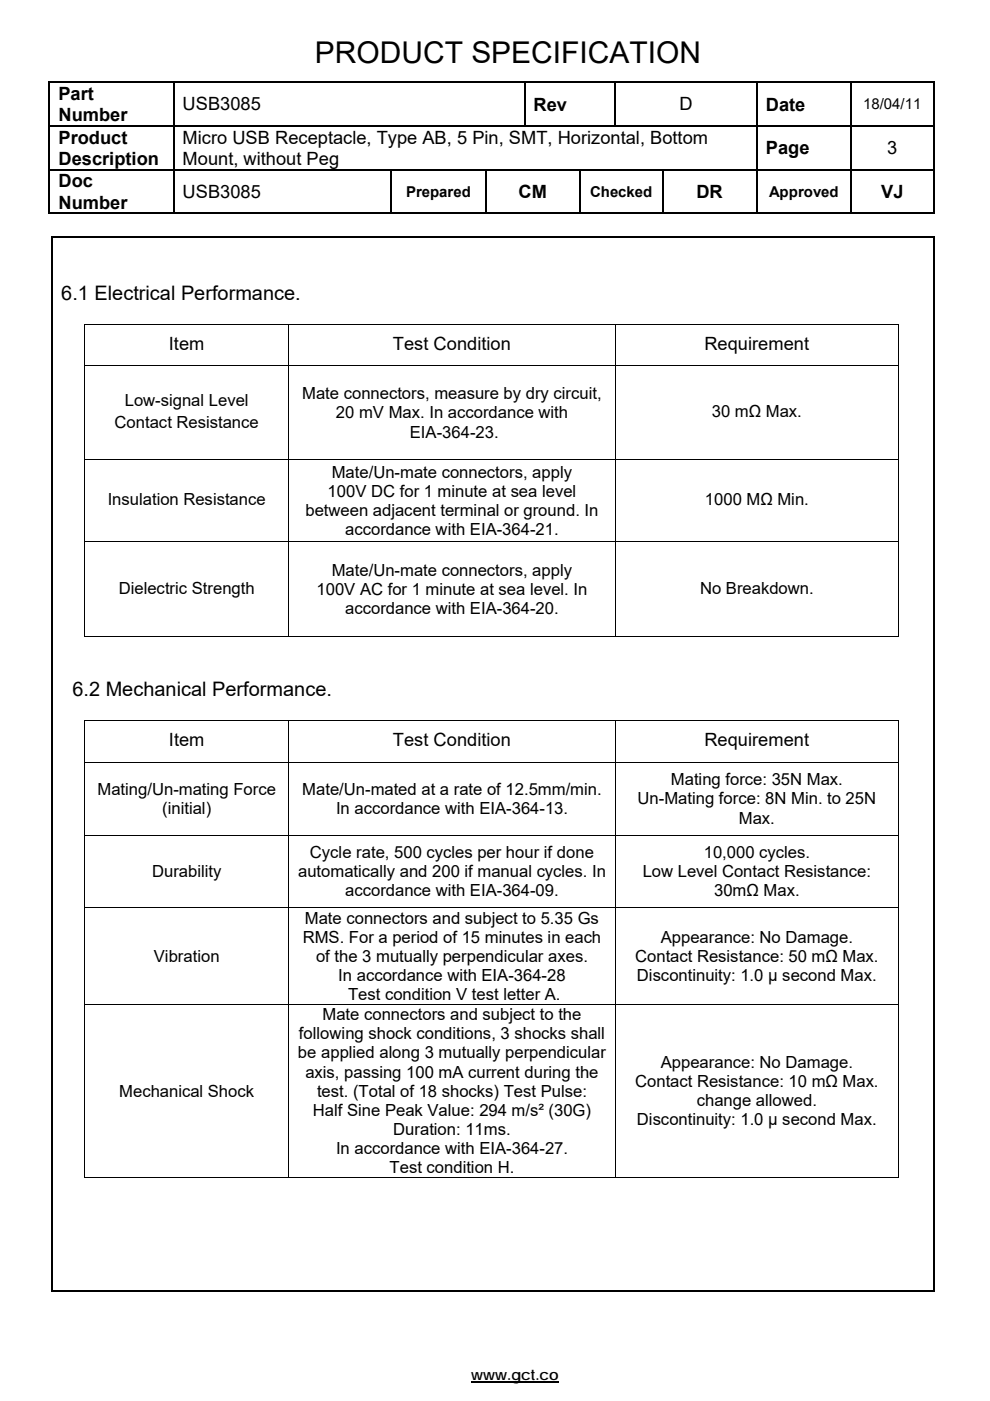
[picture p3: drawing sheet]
<svg xmlns="http://www.w3.org/2000/svg" width="210mm" height="297mm" viewBox="0 0 210 297" stroke-linecap="round" stroke-linejoin="round" font-family="sans-serif">
<defs><g id="words">
<text font-size="6.3" x="66.8" y="13.4">PRODUCT SPECIFICATION</text>
<g font-size="4.2">
<text x="13" y="63.6">6.1 Electrical Performance.</text>
<text x="15.4" y="147.6">6.2 Mechanical Performance.</text>
</g>
<g font-size="3.9">
<text x="12.4" y="21.2">Part</text>
<text x="38.7" y="23.4">USB3085</text>
<text x="113.2" y="23.4">Rev</text>
<text x="144.1" y="23.4">D</text>
<text x="162.4" y="23.4">Date</text>
<text x="12.4" y="25.7">Number</text>
<text x="12.4" y="30.5">Product</text>
<text x="12.4" y="34.9">Description</text>
<text x="38.7" y="30.5">Micro USB Receptacle, Type AB, 5 Pin, SMT, Horizontal, Bottom</text>
<text x="38.7" y="34.9">Mount, without Peg</text>
<text x="162.4" y="32.7">Page</text>
<text x="188.2" y="32.7">3</text>
<text x="12.4" y="39.8">Doc</text>
<text x="38.7" y="42">USB3085</text>
<text x="110" y="42">CM</text>
<text x="147.7" y="42">DR</text>
<text x="186.9" y="42">VJ</text>
<text x="12.4" y="44.2">Number</text>
<text x="35.8" y="74.2">Item</text>
<text x="83.3" y="74.2">Test Condition</text>
<text x="149.4" y="74.2">Requirement</text>
<text x="35.8" y="158.3">Item</text>
<text x="83.3" y="158.3">Test Condition</text>
<text x="149.4" y="158.3">Requirement</text>
</g>
<g font-size="3.5">
<text x="26.5" y="86.1">Low-signal Level</text>
<text x="64.1" y="84.7">Mate connectors, measure by dry circuit,</text>
<text x="71.2" y="88.7">20 mV Max. In accordance with</text>
<text x="151" y="88.4">30 mΩ Max.</text>
<text x="24.3" y="90.7">Contact Resistance</text>
<text x="86.9" y="92.8">EIA-364-23.</text>
<text x="70.4" y="101.3">Mate/Un-mate connectors, apply</text>
<text x="22.8" y="107.1">Insulation Resistance</text>
<text x="69.5" y="105.3">100V DC for 1 minute at sea level</text>
<text x="149.5" y="107.1">1000 MΩ Min.</text>
<text x="64.8" y="109.4">between adjacent terminal or ground. In</text>
<text x="73.2" y="113.5">accordance with EIA-364-21.</text>
<text x="25.2" y="125.8">Dielectric Strength</text>
<text x="70.4" y="122.1">Mate/Un-mate connectors, apply</text>
<text x="148.5" y="125.8">No Breakdown.</text>
<text x="67.1" y="126.1">100V AC for 1 minute at sea level. In</text>
<text x="73.2" y="130.2">accordance with EIA-364-20.</text>
<text x="142.3" y="166.5">Mating force: 35N Max.</text>
<text x="20.7" y="168.5">Mating/Un-mating Force</text>
<text x="34.4" y="172.6">(initial)</text>
<text x="64.1" y="168.5">Mate/Un-mated at a rate of 12.5mm/min.</text>
<text x="71.3" y="172.6">In accordance with EIA-364-13.</text>
<text x="135.2" y="170.5">Un-Mating force: 8N Min. to 25N</text>
<text x="156.7" y="174.6">Max.</text>
<text x="32.3" y="186">Durability</text>
<text x="63.2" y="186">automatically and 200 if manual cycles. In</text>
<text x="65.7" y="181.9">Cycle rate, 500 cycles per hour if done</text>
<text x="136.3" y="186">Low Level Contact Resistance:</text>
<text x="149.3" y="181.9">10,000 cycles.</text>
<text x="73.2" y="190.1">accordance with EIA-364-09.</text>
<text x="151.5" y="190.1">30mΩ Max.</text>
<text x="64.7" y="195.8">Mate connectors and subject to 5.35 Gs</text>
<text x="32.6" y="203.9">Vibration</text>
<text x="64.2" y="199.9">RMS. For a period of 15 minutes in each</text>
<text x="67" y="203.9">of the 3 mutually perpendicular axes.</text>
<text x="134.7" y="203.9">Contact Resistance: 50 mΩ Max.</text>
<text x="140.1" y="199.9">Appearance: No Damage.</text>
<text x="71.8" y="208">In accordance with EIA-364-28</text>
<text x="135.1" y="208">Discontinuity: 1.0 µ second Max.</text>
<text x="73.8" y="212">Test condition V test letter A.</text>
<text x="63.4" y="220.3">following shock conditions, 3 shocks shall</text>
<text x="68.4" y="216.3">Mate connectors and subject to the</text>
<text x="63.2" y="224.4">be applied along 3 mutually perpendicular</text>
<text x="140.1" y="226.4">Appearance: No Damage.</text>
<text x="25.3" y="232.5">Mechanical Shock</text>
<text x="64.8" y="228.5">axis, passing 100 mA current during the</text>
<text x="67.2" y="232.5">test. (Total of 18 shocks) Test Pulse:</text>
<text x="134.7" y="230.5">Contact Resistance: 10 mΩ Max.</text>
<text x="66.4" y="236.6">Half Sine Peak Value: 294 m/s² (30G)</text>
<text x="135.1" y="238.6">Discontinuity: 1.0 µ second Max.</text>
<text x="147.8" y="234.5">change allowed.</text>
<text x="71.3" y="244.7">In accordance with EIA-364-27.</text>
<text x="83.4" y="240.6">Duration: 11ms.</text>
<text x="82.6" y="248.8">Test condition H.</text>
</g>
<g font-size="3.2">
<text x="183.1" y="23.2">18/04/11</text>
<text x="86.1" y="41.7">Prepared</text>
<text x="125.2" y="41.7">Checked</text>
<text x="163.1" y="41.7">Approved</text>
<text x="100" y="292.7">www.gct.co</text>
</g>
</g></defs>
<g fill="#000">
<path d="M10.3 17.2h.4v.4h-.4zM36.7 17.2h.3v.4h-.3zM111.1 17.2h.3v.4h-.3zM130.4 17.2h.3v.4h-.3zM160.4 17.2h.3v.4h-.3zM180.4 17.2h.3v.4h-.3zM197.9 17.2h.3v.4h-.3zM10.3 26.5h.4v.4h-.4zM10.3 35.8h.4v.4h-.4zM36.7 26.5h.3v.4h-.3zM36.7 35.8h.3v.4h-.3zM82.8 35.8h.4v.4h-.4z"/>
<path d="M102.8 35.8h.4v.4h-.4zM122.9 35.8h.3v.4h-.3zM140.4 35.8h.3v.4h-.3zM160.4 26.5h.3v.4h-.3zM160.4 35.8h.3v.4h-.3zM180.4 26.5h.3v.4h-.3zM180.4 35.8h.3v.4h-.3zM197.9 26.5h.3v.4h-.3zM197.9 35.8h.3v.4h-.3zM10.9 50.1h.4v.4h-.4zM197.9 45.1h.3v.3h-.3zM197.9 50.1h.3v.4h-.3z"/>
<path d="M17.9 68.7h.2v.2h-.2zM190.5 68.7h.1v.2h-.1zM190.5 134.8h.1v.2h-.1zM17.9 152.8h.2v.2h-.2zM190.5 152.8h.1v.2h-.1zM190.5 249.6h.1v.1h-.1zM197.9 273.6h.3v.3h-.3z"/>
</g>
<g fill="none" stroke="#000" stroke-width=".34">
<path d="M10.3 17.4h26.4M10.5 17.6v8.9M36.8 17.6v8.9M37 17.4h74.1M111.3 17.6v8.9M111.4 17.4h19M130.5 17.6v8.9M130.7 17.4h29.7M160.5 17.6v8.9M160.7 17.4h19.7M180.5 17.6v8.9M180.7 17.4h17.2"/>
<path d="M198 17.6v8.9M10.5 26.9v8.9M10.5 36.2v9.2M10.7 26.7h26M10.7 36h26M36.8 26.9v8.9M36.8 36.2v9.2M37 36h45.8M83 36.2v9.2M83.2 36h19.6M103 36.2v9.2M103.2 36h19.7"/>
<path d="M123 36.2v9.2M123.2 36h17.2M140.5 36.2v9.2M140.7 36h19.7M160.4 26.7h-123.4M160.5 26.9v8.9M160.5 36.2v9.2M160.7 26.7h19.7M160.7 36h19.7M180.5 26.9v8.9M180.5 36.2v9.2M180.7 26.7h17.2"/>
<path d="M180.7 36h17.2M198 26.9v8.9M198 36.2v9.2M10.3 45.3h26.4M10.9 50.3h187M11.1 50.5v223.4M37 45.3h45.8M83.2 45.3h19.6M103.2 45.3h19.7M123.2 45.3h17.2M140.7 45.3h19.7M160.7 45.3h19.7"/>
<path d="M180.7 45.3h17.2M198 50.5v223.4M10.9 273.7h187"/>
</g>
<path d="M100 293.1h18.5" fill="none" stroke="#000" stroke-width=".28"/>
<g fill="none" stroke="#000" stroke-width=".21">
<path d="M17.9 68.8h172.7M17.9 77.6h172.7M18 68.9v8.6M18 77.6v19.7M61.2 68.9v8.6M61.2 77.6v19.7M130.5 68.9v8.6M130.5 77.6v19.7M190.5 68.9v8.6M190.5 77.6v19.7M17.9 97.4h172.7M18 97.5v17.3"/>
<path d="M61.2 97.5v17.3M130.5 97.5v17.3M190.5 97.5v17.3M17.9 114.9h172.7M18 115v20M61.2 115v20M130.5 115v20M190.5 115v20M17.9 134.9h43.2M61.3 134.9h69.2M130.6 134.9h59.9M17.9 152.9h172.7"/>
<path d="M18 153v8.5M61.2 153v8.5M130.5 153v8.5M190.5 153v8.5M17.9 161.6h172.7M17.9 177h172.7M18 161.7v15.3M18 177.1v15.3M61.2 161.7v15.3M61.2 177.1v15.3M130.5 161.7v15.3M130.5 177.1v15.3"/>
<path d="M190.5 161.7v15.3M190.5 177.1v15.3M17.9 192.5h172.7M18 192.6v20.3M61.2 192.6v20.3M130.5 192.6v20.3M190.5 192.6v20.3M17.9 212.9h172.7M18 213v36.7M61.2 213v36.7M130.5 213v36.7M190.5 213v36.7"/>
<path d="M17.9 249.6h43.2M61.3 249.6h69.2M130.6 249.6h59.9"/>
</g>
<use href="#words"/>
</svg>
